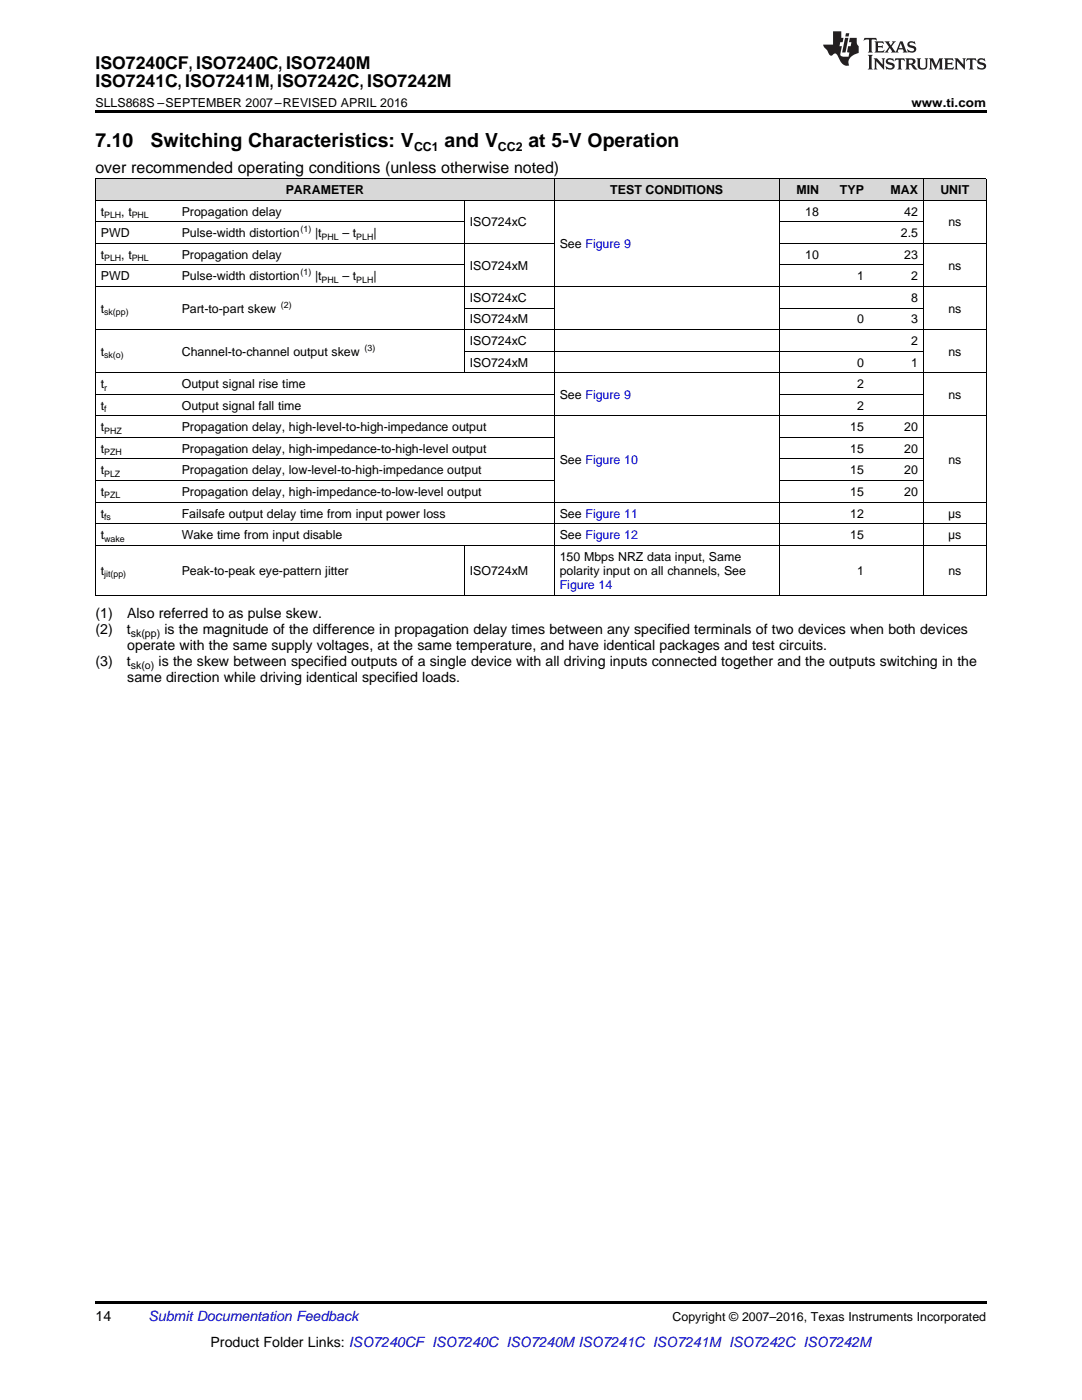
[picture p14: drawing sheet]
<svg xmlns="http://www.w3.org/2000/svg" width="216mm" height="279mm" viewBox="0 0 216 279" stroke-linecap="round" stroke-linejoin="round" font-family="sans-serif">
<defs><g id="words">
<g font-size="3.9">
<text x="19" y="29.3">7.10</text>
<text x="30.1" y="29.3">Switching Characteristics: V</text>
<text x="88.7" y="29.3">and V</text>
<text x="105.4" y="29.3">at 5-V Operation</text>
</g>
<g font-size="3.5">
<text x="19" y="13.8">ISO7240CF, ISO7240C, ISO7240M</text>
<text x="19" y="17.3">ISO7241C, ISO7241M, ISO7242C, ISO7242M</text>
</g>
<text font-size="3.2" x="19" y="34.4">over recommended operating conditions (unless otherwise noted)</text>
<g font-size="2.8">
<text x="19" y="123.4">(1)</text>
<text x="25.4" y="123.4">Also referred to as pulse skew.</text>
<text x="19" y="126.6">(2)</text>
<text x="25.3" y="126.6">t</text>
<text x="25.4" y="129.8">operate with the same supply voltages, at the same temperature, and have identical packages and test circuits.</text>
<text x="32.8" y="126.6">is the magnitude of the difference in propagation delay times between any specified terminals of two devices when both devices</text>
<text x="19" y="132.9">(3)</text>
<text x="25.3" y="132.9">t</text>
<text x="25.4" y="136.1">same direction while driving identical specified loads.</text>
<text x="31.6" y="132.9">is the skew between specified outputs of a single device with all driving inputs connected together and the outputs switching in the</text>
<text x="19" y="263.6">14</text>
<text x="42" y="268.9">Product Folder Links: ISO7240CF ISO7240C ISO7240M ISO7241C ISO7241M ISO7242C ISO7242M</text>
</g>
<text font-size="2.8" fill="#0000c8" x="29.6" y="263.6">Submit Documentation Feedback</text>
<g font-size="2.5">
<text x="19" y="21.4">SLLS868S –SEPTEMBER 2007–REVISED APRIL 2016</text>
<text x="181.9" y="21.4">www.ti.com</text>
<text x="82.6" y="30.1">CC1</text>
<text x="99.3" y="30.1">CC2</text>
<text x="57" y="38.7">PARAMETER</text>
<text x="121.8" y="38.7">TEST CONDITIONS</text>
<text x="158.9" y="38.7">MIN</text>
<text x="167.6" y="38.7">TYP</text>
<text x="177.7" y="38.7">MAX</text>
<text x="187.6" y="38.7">UNIT</text>
<text x="20.1" y="43">t</text>
<text x="20.1" y="47.3">PWD</text>
<text x="24.2" y="43">, t</text>
<text x="36.3" y="43">Propagation delay</text>
<text x="36.3" y="47.3">Pulse-width distortion</text>
<text x="62.9" y="47.3">|t</text>
<text x="68.3" y="47.3">– t</text>
<text x="74.5" y="47.3">|</text>
<text x="93.7" y="45.2">ISO724xC</text>
<text x="160.7" y="43">18</text>
<text x="179.8" y="47.3">2.5</text>
<text x="180.4" y="43">42</text>
<text x="189.2" y="45.2">ns</text>
<text x="20.1" y="51.6">t</text>
<text x="24.2" y="51.6">, t</text>
<text x="36.3" y="51.6">Propagation delay</text>
<text x="93.7" y="53.8">ISO724xM</text>
<text x="111.7" y="49.5">See Figure 9</text>
<text x="160.7" y="51.6">10</text>
<text x="180.4" y="51.6">23</text>
<text x="189.2" y="53.8">ns</text>
<text x="20.1" y="56">PWD</text>
<text x="36.3" y="56">Pulse-width distortion</text>
<text x="62.9" y="56">|t</text>
<text x="68.3" y="56">– t</text>
<text x="74.5" y="56">|</text>
<text x="171" y="56">1</text>
<text x="181.8" y="56">2</text>
<text x="20.1" y="62.4">t</text>
<text x="36.3" y="62.4">Part-to-part skew</text>
<text x="93.7" y="60.3">ISO724xC</text>
<text x="93.7" y="64.6">ISO724xM</text>
<text x="171" y="64.6">0</text>
<text x="181.8" y="60.3">8</text>
<text x="181.8" y="64.6">3</text>
<text x="189.2" y="62.4">ns</text>
<text x="20.1" y="71">t</text>
<text x="36.3" y="71">Channel-to-channel output skew</text>
<text x="93.7" y="68.9">ISO724xC</text>
<text x="181.8" y="68.9">2</text>
<text x="189.2" y="71">ns</text>
<text x="20.1" y="77.5">t</text>
<text x="36.3" y="77.5">Output signal rise time</text>
<text x="93.7" y="73.2">ISO724xM</text>
<text x="171" y="73.2">0</text>
<text x="171" y="77.5">2</text>
<text x="181.8" y="73.2">1</text>
<text x="20.1" y="81.8">t</text>
<text x="36.3" y="81.8">Output signal fall time</text>
<text x="111.7" y="79.6">See Figure 9</text>
<text x="171" y="81.8">2</text>
<text x="189.2" y="79.6">ns</text>
<text x="20.1" y="86.1">t</text>
<text x="36.3" y="86.1">Propagation delay, high-level-to-high-impedance output</text>
<text x="169.7" y="86.1">15</text>
<text x="180.4" y="86.1">20</text>
<text x="20.1" y="90.4">t</text>
<text x="20.1" y="94.7">t</text>
<text x="36.3" y="90.4">Propagation delay, high-impedance-to-high-level output</text>
<text x="36.3" y="94.7">Propagation delay, low-level-to-high-impedance output</text>
<text x="111.7" y="92.5">See Figure 10</text>
<text x="169.7" y="90.4">15</text>
<text x="169.7" y="94.7">15</text>
<text x="180.4" y="90.4">20</text>
<text x="180.4" y="94.7">20</text>
<text x="189.2" y="92.5">ns</text>
<text x="20.1" y="99">t</text>
<text x="36.3" y="99">Propagation delay, high-impedance-to-low-level output</text>
<text x="169.7" y="99">15</text>
<text x="180.4" y="99">20</text>
<text x="20.1" y="103.3">t</text>
<text x="20.1" y="107.6">t</text>
<text x="36.3" y="103.3">Failsafe output delay time from input power loss</text>
<text x="36.3" y="107.6">Wake time from input disable</text>
<text x="111.7" y="103.3">See Figure 11</text>
<text x="111.7" y="107.6">See Figure 12</text>
<text x="169.7" y="103.3">12</text>
<text x="169.7" y="107.6">15</text>
<text x="189.2" y="103.3">μs</text>
<text x="189.2" y="107.6">μs</text>
<text x="111.7" y="111.9">150 Mbps NRZ data input, Same</text>
<text x="20.1" y="114.7">t</text>
<text x="36.3" y="114.7">Peak-to-peak eye-pattern jitter</text>
<text x="93.7" y="114.7">ISO724xM</text>
<text x="111.7" y="114.7">polarity input on all channels, See</text>
<text x="171" y="114.7">1</text>
<text x="189.2" y="114.7">ns</text>
<text x="134.2" y="263.6">Copyright © 2007–2016, Texas Instruments Incorporated</text>
</g>
<text font-size="2.5" fill="#00f" x="111.7" y="117.5">Figure 14</text>
<g font-size="2.1">
<text x="26.1" y="127.1">sk(pp)</text>
<text x="26.1" y="133.5">sk(o)</text>
</g>
<g font-size="1.8">
<text x="20.8" y="43.5">PLH</text>
<text x="26.3" y="43.5">PHL</text>
<text x="60" y="46.4">(1)</text>
<text x="64.2" y="47.8">PHL</text>
<text x="71.1" y="47.8">PLH</text>
<text x="20.8" y="52.1">PLH</text>
<text x="26.3" y="52.1">PHL</text>
<text x="60" y="55">(1)</text>
<text x="64.2" y="56.4">PHL</text>
<text x="71.1" y="56.4">PLH</text>
<text x="20.8" y="62.9">sk(pp)</text>
<text x="56.1" y="61.4">(2)</text>
<text x="20.8" y="71.5">sk(o)</text>
<text x="72.7" y="70">(3)</text>
<text x="20.8" y="78">r</text>
<text x="20.8" y="82.3">f</text>
<text x="20.8" y="86.6">PHZ</text>
<text x="20.8" y="90.9">PZH</text>
<text x="20.8" y="95.2">PLZ</text>
<text x="20.8" y="99.5">PZL</text>
<text x="20.8" y="103.8">fs</text>
<text x="20.8" y="108.1">wake</text>
<text x="20.8" y="115.2">jit(pp)</text>
</g>
</g></defs>
<g fill="#d8d8d8">
<path d="M19 35.7h16.2v4.3h-16.2z"/>
<path d="M35.2 35.7h57.5v4.3h-57.5z"/>
<path d="M92.7 35.7h17.9v4.3h-17.9z"/>
<path d="M110.6 35.7h44.9v4.3h-44.9z"/>
<path d="M155.5 35.7h9v4.3h-9z"/>
<path d="M164.5 35.7h9v4.3h-9z"/>
<path d="M173.5 35.7h10.8v4.3h-10.8z"/>
<path d="M184.3 35.7h12.5v4.3h-12.5z"/>
</g>
<path d="M19 22h177.8v.5h-177.8zM19 118.8h.2zM92.6 118.8h.1zM110.5 118.8h.1zM155.4 118.8h.1zM164.4 118.8h.1zM173.4 118.8h.1zM184.1 118.8h.2zM196.7 118.8h.1zM19 259.7h177.8v.5h-177.8z" fill="#000"/>
<g fill="none" stroke="#000" stroke-width=".2">
<path d="M19 40h177.8M19 35.6h177.8M19.1 35.7v83.1M92.6 40v34.4M110.6 35.7v83.1M155.5 35.7v83.1M184.2 35.7v83.1M196.8 35.7v83.1M19 57.2h177.8M19 52.9h73.7M19 48.6h91.6M19 44.3h73.7"/>
<path d="M155.5 52.9h28.8M155.5 48.6h41.3M155.5 44.3h28.8M19 78.7h91.6M19 74.4h177.8M19 65.8h177.8M92.7 70.1h91.6M92.7 61.5h17.9M155.5 78.7h28.8M155.5 61.5h28.8M19 95.9h91.6M19 91.6h91.6"/>
<path d="M19 87.3h91.6M19 83h177.8M155.5 95.9h28.8M155.5 91.6h28.8M155.5 87.3h28.8M19 118.8h177.8M19 108.8h177.8M19 104.5h177.8M19 100.2h177.8M92.6 108.8v10"/>
</g>
<g fill="#231f20">
<path d="M172.5 7.6l-.1 .5 .4-.2h.6v.1v2.1l-.2 .4h.9l-.2-.4v-2.1l.1-.1h.5l.5 .2-.2-.5zM174.5 8.3l.2 .3v1.5l-.2 .4h1.8l.2-.6a1.04 1.04 0 0 1-1.3 .2v-.7h.6l.3 .2v-.6l-.3 .2h-.6v-.6l.8-.1 .4 .3-.2-.5zM176.5 8.3l.9 1.1-.9 1.1h.8l-.2-.2 .4-.7 .5 .7-.2 .2h1.5l-.2-.2 .2-.4h.9l.1 .4-.2 .2h1l-.3-.3-.7-1.9h-.5l-.9 2-.8-1 .9-1h-.8l.1 .3-.4 .5-.3-.6 .1-.2zM179.7 8.6l.4 1h-.7zM181.3 8.4a.63 .63 0 0 0-.2 .7 .63 .63 0 0 0 .6 .4l.6 .2 .1 .2a.75 .75 0 0 1-.7 .4 .75 .75 0 0 1-.6-.5l.1 .7 .1-.1a1.11 1.11 0 0 0 1.5-.6 1.13 1.13 0 0 0-1.2-.8l-.1-.4a1.04 1.04 0 0 1 1.2 .2l-.2-.5-.2 .1-.4-.2zM173.2 10.9l.2 .4v2.2l-.2 .4h1l-.3-.4v-2.2l.3-.4zM174.3 11.6l.3 .4v1.5l-.3 .4h.8l-.2-.4v-1.3l1.5 1.7v-1.9l.2-.4h-.7l.2 .4v.9l-1.1-1.3zM177 11.8a.62 .62 0 0 0-.2 .7 .62 .62 0 0 0 .6 .4l.6 .1 .1 .3a.76 .76 0 0 1-.7 .3 .76 .76 0 0 1-.7-.4l.2 .7 .1-.1a1.11 1.11 0 0 0 1.5-.6 1.13 1.13 0 0 0-1.2-.8l-.1-.4a1.04 1.04 0 0 1 1.2 .2l-.2-.6-.2 .1-.5-.1zM178.7 11.6l-.2 .6a.61 .61 0 0 1 .8-.3v1.6l-.2 .4h.9l-.2-.4v-1.6a.63 .63 0 0 1 .7 .3l-.1-.6zM180.6 11.6l.3 .4v1.5l-.3 .4h1l-.2-.2-.1-.8 .6 .2a.76 .76 0 0 0 1.2 .7l-1-1a.58 .58 0 0 0 .6-.5 .58 .58 0 0 0-.5-.6zM181.4 11.9h.1a.45 .45 0 0 1 .5 .1 .45 .45 0 0 1 .1 .5l-.8 .2zM182.9 11.6l.2 .2a2.17 2.17 0 0 0 .3 1.9 .99 .99 0 0 0 1.6-.6v-1.1l.2-.4h-.7l.2 .2a1.92 1.92 0 0 1-.2 1.8 .6 .6 0 0 1-.9-.5v-1.1l.2-.4zM185.4 11.6l.2 .4v1.5l-.2 .4h.7l-.2-.4v-1.4l.8 1.8 .8-1.8v1.4l-.2 .4h.9l-.2-.4v-1.5l.2-.4h-.8l-.6 1.5-.6-1.5zM188.4 11.6l.2 .4v1.5l-.2 .4h1.8l.1-.6a1.04 1.04 0 0 1-1.2 .1v-.6h.5l.4 .2v-.6l-.4 .2h-.5v-.7h.8l.3 .3-.1-.6zM190.5 11.6l.2 .4v1.5l-.2 .4h.7l-.2-.4v-1.3l1.5 1.7v-1.9l.2-.4h-.7l.2 .4v.9l-1.1-1.3zM192.9 11.6l-.1 .6a.61 .61 0 0 1 .7-.3l.1 1.6-.3 .4h1l-.3-.4 .1-1.6a.63 .63 0 0 1 .7 .3l-.1-.6zM195.2 11.8a.62 .62 0 0 0-.2 .7 .62 .62 0 0 0 .6 .4l.6 .1 .1 .3a.76 .76 0 0 1-.7 .3 .76 .76 0 0 1-.6-.4l.1 .7 .1-.1a1.11 1.11 0 0 0 1.6-.6 1.13 1.13 0 0 0-1.3-.8l-.1-.4a1.04 1.04 0 0 1 1.2 .2l-.1-.6-.2 .1-.5-.1z"/>
<path d="M166.2 6.3v2.6h-1.9v.4l.8 .9a.91 .91 0 0 0 1 .8 .56 .56 0 0 1 .5-.3 .56 .56 0 0 1 .5 .3l.4 .8a1.53 1.53 0 0 0 1.9 1.2 1.54 1.54 0 0 1 1-2.1l.9-.3v-1.4a1.52 1.52 0 0 1-.4-1.6h-1.3l-.2 .8h.5l-.2 .8h-.5l-.1 1v.2l.4 .1-.2 .8a1.93 1.93 0 0 1-1.6-.3l.3-1.8h-.5l.2-.8h.4l.2-.8h-.4v-1.3zM168.6 7.6l-.6 2.9h.7l.6-2.9zM168.8 6.6l-.1 .7h.6l.2-.7z"/>
</g>
<use href="#words"/>
</svg>
